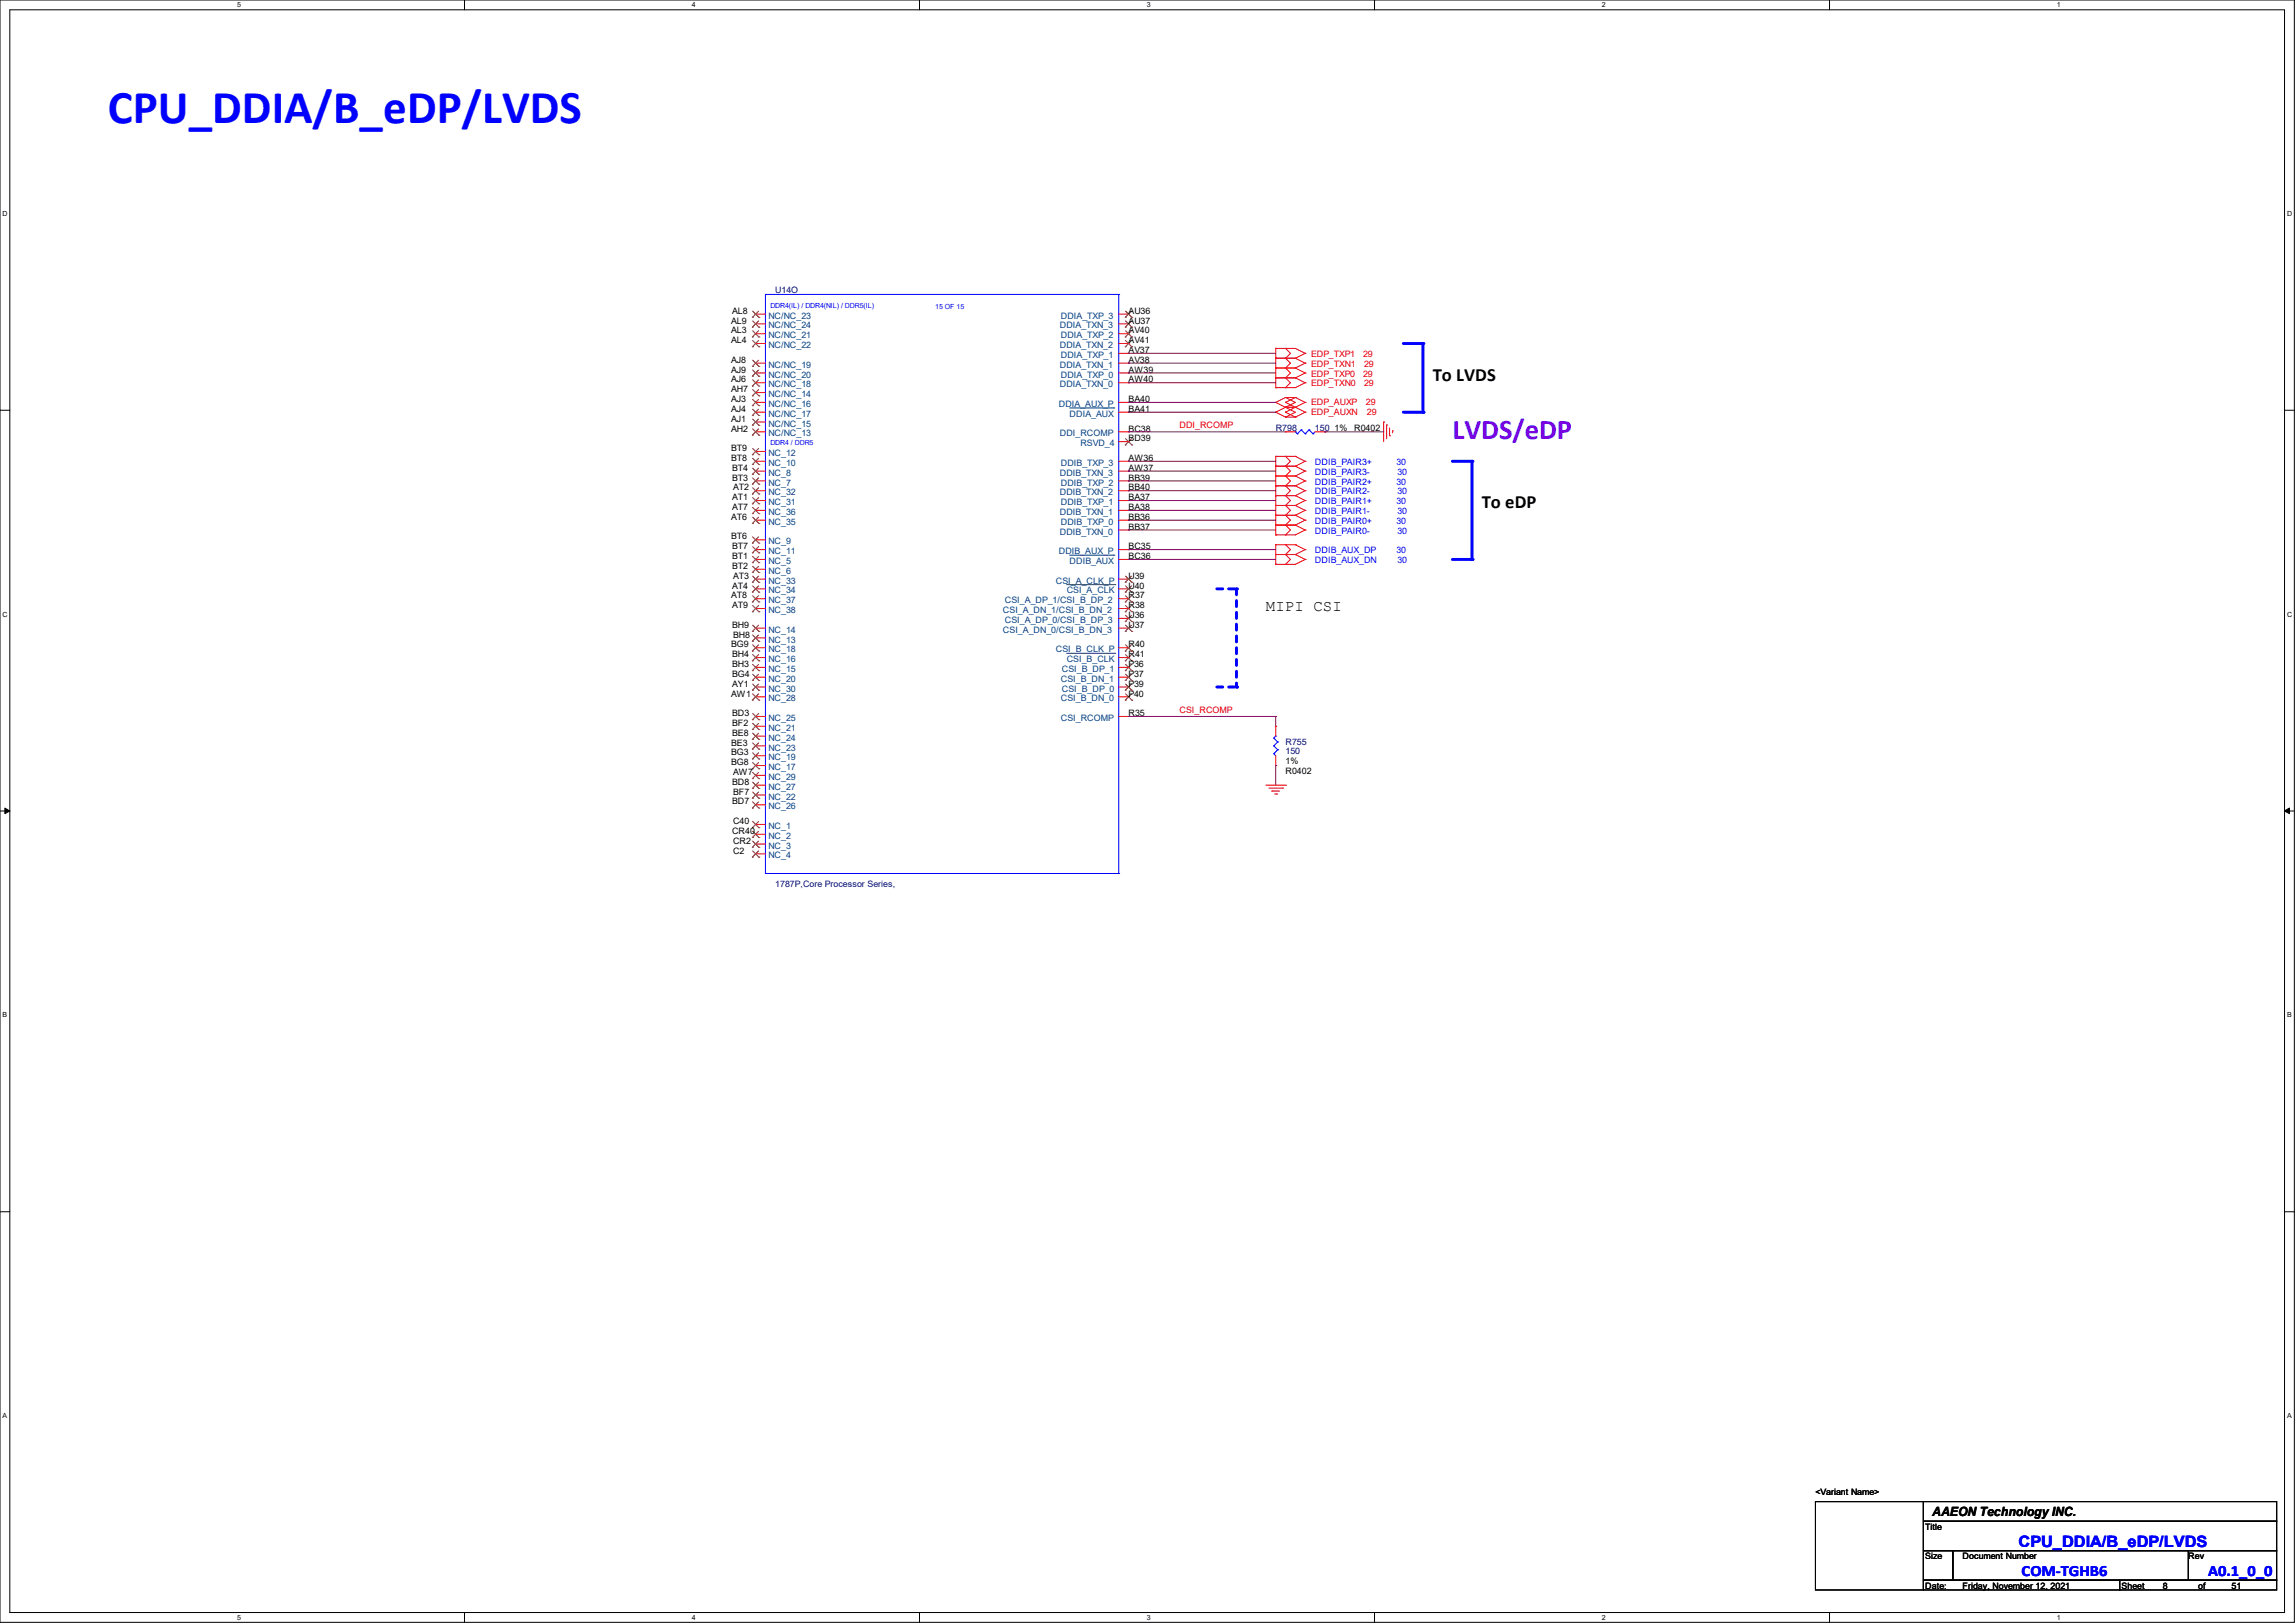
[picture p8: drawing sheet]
<svg xmlns="http://www.w3.org/2000/svg" width="297mm" height="210mm" viewBox="0 0 297 210" stroke-linecap="round" stroke-linejoin="round" font-family="sans-serif">
<defs><g id="words">
<text font-size="6.1" fill="#00f" x="14" y="16">CPU_DDIA/B_eDP/LVDS</text>
<text font-size="3.7" fill="#8000ff" x="188" y="56.9">LVDS/eDP</text>
<g font-size="2.4">
<text x="185.4" y="49.3">To LVDS</text>
<text x="191.8" y="65.8">To eDP</text>
</g>
<text font-size="2" x="163.8" y="79">MIPI CSI</text>
<g font-size="2" fill="#00f">
<text x="261.2" y="200.2">CPU_DDIA/B_eDP/LVDS</text>
<text x="261.6" y="203.9">COM-TGHB6</text>
<text x="285.8" y="203.9">A0.1_0_0</text>
</g>
<text font-size="1.7" x="250.1" y="196.2">AAEON Technology INC.</text>
<g font-size="1.1">
<text x="94.6" y="41.9">AL9</text>
<text x="94.7" y="40.6">AL8</text>
<text x="146" y="41.9">AU37</text>
<text x="146" y="40.6">AU36</text>
<text x="94.6" y="44.4">AL4</text>
<text x="94.6" y="46.9">AJ8</text>
<text x="94.6" y="43.1">AL3</text>
<text x="146" y="46.9">AV38</text>
<text x="146" y="45.7">AV37</text>
<text x="146" y="44.4">AV41</text>
<text x="146" y="43.1">AV40</text>
<text x="94.6" y="53.3">AJ4</text>
<text x="94.6" y="52">AJ3</text>
<text x="94.6" y="50.8">AH7</text>
<text x="94.6" y="49.5">AJ6</text>
<text x="94.6" y="48.2">AJ9</text>
<text x="146" y="52">BA40</text>
<text x="146" y="49.5">AW40</text>
<text x="146" y="48.2">AW39</text>
<text x="146" y="53.3">BA41</text>
<text x="94.6" y="58.4">BT9</text>
<text x="94.6" y="59.6">BT8</text>
<text x="94.6" y="55.8">AH2</text>
<text x="94.6" y="54.6">AJ1</text>
<text x="146" y="59.6">AW36</text>
<text x="146" y="57.1">BD39</text>
<text x="146" y="55.8">BC38</text>
<text x="172.7" y="55.7">1%</text>
<text x="175.3" y="55.7">R0402</text>
<text x="94.7" y="64.7">AT1</text>
<text x="94.7" y="66">AT7</text>
<text x="94.7" y="62.2">BT3</text>
<text x="94.7" y="60.9">BT4</text>
<text x="94.9" y="63.5">AT2</text>
<text x="146" y="66">BA38</text>
<text x="146" y="64.7">BA37</text>
<text x="146" y="63.5">BB40</text>
<text x="146" y="62.2">BB39</text>
<text x="146" y="60.9">AW37</text>
<text x="94.6" y="67.3">AT6</text>
<text x="94.6" y="69.8">BT6</text>
<text x="94.7" y="71.1">BT7</text>
<text x="146" y="71.1">BC35</text>
<text x="146" y="68.5">BB37</text>
<text x="146" y="67.3">BB36</text>
<text x="94.6" y="77.4">AT8</text>
<text x="94.7" y="76.2">AT4</text>
<text x="94.7" y="72.4">BT1</text>
<text x="94.7" y="73.6">BT2</text>
<text x="94.9" y="74.9">AT3</text>
<text x="146" y="74.9">U39</text>
<text x="146" y="72.4">BC36</text>
<text x="146" y="76.2">U40</text>
<text x="146" y="77.4">R37</text>
<text x="94.6" y="83.8">BG9</text>
<text x="94.7" y="81.2">BH9</text>
<text x="94.7" y="78.7">AT9</text>
<text x="94.9" y="82.5">BH8</text>
<text x="146" y="81.2">U37</text>
<text x="146" y="80">U36</text>
<text x="146" y="83.8">R40</text>
<text x="146" y="78.7">R38</text>
<text x="94.7" y="88.9">AY1</text>
<text x="94.7" y="87.6">BG4</text>
<text x="94.7" y="86.3">BH3</text>
<text x="94.7" y="85.1">BH4</text>
<text x="146" y="85.1">R41</text>
<text x="146" y="88.9">P39</text>
<text x="146" y="87.6">P37</text>
<text x="146" y="86.3">P36</text>
<text x="94.6" y="90.1">AW1</text>
<text x="94.7" y="93.9">BF2</text>
<text x="94.7" y="92.7">BD3</text>
<text x="94.7" y="95.2">BE8</text>
<text x="146" y="90.1">P40</text>
<text x="146" y="92.7">R35</text>
<text x="94.6" y="97.8">BG3</text>
<text x="94.6" y="99">BG8</text>
<text x="94.6" y="96.5">BE3</text>
<text x="94.7" y="101.6">BD8</text>
<text x="94.9" y="100.3">AW7</text>
<text x="166.4" y="98.9">1%</text>
<text x="166.4" y="100.2">R0402</text>
<text x="94.7" y="104.1">BD7</text>
<text x="94.7" y="107.9">CR40</text>
<text x="94.9" y="106.6">C40</text>
<text x="94.9" y="102.8">BF7</text>
<text x="94.9" y="109.2">CR2</text>
<text x="94.9" y="110.5">C2</text>
<text x="234.9" y="193.5">&lt;Variant Name&gt;</text>
<text x="249.2" y="198">Title</text>
<text x="249.2" y="201.8">Size</text>
<text x="254" y="201.8">Document Number</text>
<text x="283.2" y="201.8">Rev</text>
<text x="249.2" y="205.6">Date:</text>
<text x="254" y="205.6">Friday, November 12, 2021</text>
<text x="274.6" y="205.6">Sheet</text>
<text x="279.9" y="205.6">8</text>
<text x="284.5" y="205.6">of</text>
<text x="288.8" y="205.6">51</text>
</g>
<g font-size="1.1" fill="#004080">
<text x="99.4" y="41.2">NC/NC_23</text>
<text x="137.3" y="41.2">DDIA_TXP_3</text>
<text x="99.4" y="45">NC/NC_22</text>
<text x="99.4" y="42.5">NC/NC_24</text>
<text x="99.4" y="47.6">NC/NC_19</text>
<text x="99.4" y="43.8">NC/NC_21</text>
<text x="137.2" y="47.6">DDIA_TXN_1</text>
<text x="137.2" y="45">DDIA_TXN_2</text>
<text x="137.2" y="42.5">DDIA_TXN_3</text>
<text x="137.3" y="46.3">DDIA_TXP_1</text>
<text x="137.3" y="43.8">DDIA_TXP_2</text>
<text x="99.4" y="53.9">NC/NC_17</text>
<text x="99.4" y="52.7">NC/NC_16</text>
<text x="99.4" y="51.4">NC/NC_14</text>
<text x="99.4" y="50.1">NC/NC_18</text>
<text x="99.4" y="48.9">NC/NC_20</text>
<text x="137" y="52.7">DDIA_AUX_P</text>
<text x="137.2" y="50.1">DDIA_TXN_0</text>
<text x="137.3" y="48.9">DDIA_TXP_0</text>
<text x="138.4" y="53.9">DDIA_AUX</text>
<text x="99.4" y="59">NC_12</text>
<text x="99.4" y="56.5">NC/NC_13</text>
<text x="99.4" y="55.2">NC/NC_15</text>
<text x="137.2" y="56.5">DDI_RCOMP</text>
<text x="139.8" y="57.7">RSVD_4</text>
<text x="99.4" y="64.1">NC_32</text>
<text x="99.4" y="65.4">NC_31</text>
<text x="99.4" y="62.8">NC_7</text>
<text x="99.4" y="61.6">NC_8</text>
<text x="99.4" y="60.3">NC_10</text>
<text x="137.2" y="64.1">DDIB_TXN_2</text>
<text x="137.2" y="61.6">DDIB_TXN_3</text>
<text x="137.3" y="65.4">DDIB_TXP_1</text>
<text x="137.3" y="62.8">DDIB_TXP_2</text>
<text x="137.3" y="60.3">DDIB_TXP_3</text>
<text x="99.4" y="67.9">NC_35</text>
<text x="99.4" y="71.7">NC_11</text>
<text x="99.4" y="66.6">NC_36</text>
<text x="99.4" y="70.4">NC_9</text>
<text x="137" y="71.7">DDIB_AUX_P</text>
<text x="137.2" y="69.2">DDIB_TXN_0</text>
<text x="137.2" y="66.6">DDIB_TXN_1</text>
<text x="137.3" y="67.9">DDIB_TXP_0</text>
<text x="99.4" y="76.8">NC_34</text>
<text x="99.4" y="75.5">NC_33</text>
<text x="99.4" y="73">NC_5</text>
<text x="99.4" y="74.3">NC_6</text>
<text x="136.6" y="75.5">CSI_A_CLK_P</text>
<text x="138" y="76.8">CSI_A_CLK</text>
<text x="138.4" y="73">DDIB_AUX</text>
<text x="99.4" y="78.1">NC_37</text>
<text x="99.4" y="83.1">NC_13</text>
<text x="99.4" y="81.9">NC_14</text>
<text x="99.4" y="79.3">NC_38</text>
<text x="129.8" y="81.9">CSI_A_DN_0/CSI_B_DN_3</text>
<text x="129.8" y="79.3">CSI_A_DN_1/CSI_B_DN_2</text>
<text x="130" y="80.6">CSI_A_DP_0/CSI_B_DP_3</text>
<text x="130" y="78.1">CSI_A_DP_1/CSI_B_DP_2</text>
<text x="99.4" y="84.4">NC_18</text>
<text x="99.4" y="89.5">NC_30</text>
<text x="99.4" y="88.2">NC_20</text>
<text x="99.4" y="87">NC_15</text>
<text x="99.4" y="85.7">NC_16</text>
<text x="136.6" y="84.4">CSI_B_CLK_P</text>
<text x="137.3" y="88.2">CSI_B_DN_1</text>
<text x="137.4" y="89.5">CSI_B_DP_0</text>
<text x="137.4" y="87">CSI_B_DP_1</text>
<text x="138" y="85.7">CSI_B_CLK</text>
<text x="99.4" y="90.8">NC_28</text>
<text x="99.4" y="94.6">NC_21</text>
<text x="99.4" y="93.3">NC_25</text>
<text x="99.4" y="95.8">NC_24</text>
<text x="137.3" y="90.8">CSI_B_DN_0</text>
<text x="137.3" y="93.3">CSI_RCOMP</text>
<text x="99.4" y="98.4">NC_19</text>
<text x="99.4" y="99.7">NC_17</text>
<text x="99.4" y="97.1">NC_23</text>
<text x="99.4" y="100.9">NC_29</text>
<text x="99.4" y="104.7">NC_26</text>
<text x="99.4" y="102.2">NC_27</text>
<text x="99.4" y="107.3">NC_1</text>
<text x="99.4" y="103.5">NC_22</text>
<text x="99.4" y="109.8">NC_3</text>
<text x="99.4" y="108.5">NC_2</text>
<text x="99.4" y="111.1">NC_4</text>
</g>
<g font-size="1.1" fill="#000080">
<text x="100.3" y="37.9">U14O</text>
<text x="165.1" y="55.7">R798</text>
<text x="170.2" y="55.7">150</text>
<text x="166.4" y="96.4">R755</text>
<text x="166.4" y="97.6">150</text>
<text x="100.3" y="114.8">1787P,Core Processor Series,</text>
</g>
<g font-size="1.1" fill="#f00">
<text x="169.7" y="47.5">EDP_TXN1</text>
<text x="169.7" y="46.2">EDP_TXP1</text>
<text x="176.4" y="46.2">29</text>
<text x="176.5" y="47.5">29</text>
<text x="169.7" y="50">EDP_TXN0</text>
<text x="169.7" y="48.7">EDP_TXP0</text>
<text x="169.7" y="52.4">EDP_AUXP</text>
<text x="169.7" y="53.7">EDP_AUXN</text>
<text x="176.4" y="48.7">29</text>
<text x="176.5" y="50">29</text>
<text x="176.8" y="52.4">29</text>
<text x="176.9" y="53.7">29</text>
<text x="152.7" y="55.4">DDI_RCOMP</text>
<text x="152.7" y="92.2">CSI_RCOMP</text>
</g>
<g font-size="1.1" fill="#00f">
<text x="170.2" y="65.2">DDIB_PAIR1+</text>
<text x="170.2" y="64">DDIB_PAIR2-</text>
<text x="170.2" y="62.7">DDIB_PAIR2+</text>
<text x="170.2" y="61.4">DDIB_PAIR3-</text>
<text x="170.2" y="60.2">DDIB_PAIR3+</text>
<text x="180.7" y="65.2">30</text>
<text x="180.7" y="62.7">30</text>
<text x="180.7" y="60.2">30</text>
<text x="180.8" y="64">30</text>
<text x="180.8" y="61.4">30</text>
<text x="170.2" y="69">DDIB_PAIR0-</text>
<text x="170.2" y="67.8">DDIB_PAIR0+</text>
<text x="170.2" y="66.5">DDIB_PAIR1-</text>
<text x="170.2" y="71.6">DDIB_AUX_DP</text>
<text x="180.7" y="67.8">30</text>
<text x="180.7" y="71.6">30</text>
<text x="180.8" y="69">30</text>
<text x="180.8" y="66.5">30</text>
<text x="170.2" y="72.9">DDIB_AUX_DN</text>
<text x="180.8" y="72.9">30</text>
</g>
<g font-size=".9">
<text x="30.7" y=".9">5</text>
<text x="89.5" y=".9">4</text>
<text x="148.4" y=".9">3</text>
<text x="207.3" y=".9">2</text>
<text x="266.2" y=".9">1</text>
<text x=".3" y="28">D</text>
<text x="296" y="28">D</text>
<text x=".3" y="79.8">C</text>
<text x="296" y="79.8">C</text>
<text x=".3" y="131.7">B</text>
<text x="296" y="131.7">B</text>
<text x=".3" y="183.5">A</text>
<text x="296" y="183.5">A</text>
<text x="30.7" y="209.6">5</text>
<text x="89.5" y="209.6">4</text>
<text x="148.4" y="209.6">3</text>
<text x="207.3" y="209.6">2</text>
<text x="266.2" y="209.6">1</text>
</g>
<g font-size=".9" fill="#00f">
<text x="99.7" y="39.8">DDR4(IL) / DDR4(NIL) / DDR5(IL)</text>
<text x="121" y="39.9">15 OF 15</text>
<text x="99.7" y="57.6">DDR4 / DDR5</text>
</g>
</g></defs>
<path d="M0 0h296.9v209.9h-296.9zM1.3 1.3h294.4v207.4h-294.4z" fill="none" stroke="#000" stroke-width=".13"/>
<g fill="#fff">
<path d="M30.7 .1h.5v1h-.5z"/>
<path d="M30.7 208.8h.5v1h-.5z"/>
</g>
<path d="M60.1 0v1.3M60.1 208.7v1.2" fill="none" stroke="#000" stroke-width=".13"/>
<g fill="#fff">
<path d="M89.5 .1h.5v1h-.5z"/>
<path d="M89.5 208.8h.5v1h-.5z"/>
</g>
<path d="M119 0v1.3M119 208.7v1.2" fill="none" stroke="#000" stroke-width=".13"/>
<g fill="#fff">
<path d="M148.4 .1h.5v1h-.5z"/>
<path d="M148.4 208.8h.5v1h-.5z"/>
</g>
<path d="M177.9 0v1.3M177.9 208.7v1.2" fill="none" stroke="#000" stroke-width=".13"/>
<g fill="#fff">
<path d="M207.3 .1h.5v1h-.5z"/>
<path d="M207.3 208.8h.5v1h-.5z"/>
</g>
<path d="M236.8 0v1.3M236.8 208.7v1.2" fill="none" stroke="#000" stroke-width=".13"/>
<g fill="#fff">
<path d="M266.2 .1h.5v1h-.5z"/>
<path d="M266.2 208.8h.5v1h-.5z"/>
<path d="M.3 27.2h.7v1h-.7z"/>
<path d="M296 27.2h.6v1h-.6z"/>
<path d="M.3 79h.7v1h-.7z"/>
<path d="M296 79h.6v1h-.6z"/>
</g>
<path d="M0 53.1h1.3M295.7 53.1h1.2" fill="none" stroke="#000" stroke-width=".13"/>
<g fill="#fff">
<path d="M.3 130.9h.6v1h-.6z"/>
<path d="M296 130.9h.6v1h-.6z"/>
</g>
<path d="M0 104.9h1.3M295.7 104.9h1.2" fill="none" stroke="#000" stroke-width=".13"/>
<path d="M.6 104.6l.7 .3-.7 .4zM295.7 104.9l.6-.3v.7z" fill="#000" stroke="#000" stroke-width=".13"/>
<g fill="#fff">
<path d="M.3 182.7h.6v1h-.6z"/>
<path d="M296 182.7h.5v1h-.5z"/>
</g>
<path d="M0 156.8h1.3M295.7 156.8h1.2" fill="none" stroke="#000" stroke-width=".13"/>
<path d="M181.6 44.4h2.5" fill="none" stroke="#00f" stroke-width=".38"/>
<circle cx="184.2" cy="44.4" r=".19" fill="#00f"/>
<path d="M184.1 44.4v8.9" fill="none" stroke="#00f" stroke-width=".38"/>
<circle cx="184.2" cy="53.3" r=".19" fill="#00f"/>
<path d="M181.6 53.3h2.5" fill="none" stroke="#00f" stroke-width=".38"/>
<circle cx="184.2" cy="53.3" r=".19" fill="#00f"/>
<path d="M188 59.7h2.5" fill="none" stroke="#00f" stroke-width=".38"/>
<circle cx="190.5" cy="59.7" r=".19" fill="#00f"/>
<path d="M190.5 59.7v12.7" fill="none" stroke="#00f" stroke-width=".38"/>
<circle cx="190.5" cy="72.4" r=".19" fill="#00f"/>
<path d="M188 72.4h2.5" fill="none" stroke="#00f" stroke-width=".38"/>
<circle cx="190.5" cy="72.4" r=".19" fill="#00f"/>
<path d="M160 76.2v12.7" fill="none" stroke="#00f" stroke-width=".38" stroke-dasharray=".8"/>
<circle cx="160" cy="88.9" r=".19" fill="#00f" stroke-dasharray=".8"/>
<path d="M157.5 76.2h2.5" fill="none" stroke="#00f" stroke-width=".38" stroke-dasharray=".8"/>
<circle cx="160" cy="76.2" r=".19" fill="#00f" stroke-dasharray=".8"/>
<path d="M157.5 88.9h2.5" fill="none" stroke="#00f" stroke-width=".38" stroke-dasharray=".8"/>
<circle cx="160" cy="88.9" r=".19" fill="#00f" stroke-dasharray=".8"/>
<g fill="none" stroke="#f00" stroke-width=".13">
<path d="M97.8 58.4h.1M97.8 44.4h.1M97.8 41.9h.1M97.8 59.7h.1M97.8 55.9h.1M97.8 54.6h.1M97.8 53.3h.1M97.8 52.1h.1M97.8 50.8h.1M97.8 49.5h.1M97.8 48.3h.1M97.8 47h.1"/>
<path d="M97.8 43.2h.1M97.8 40.6h.1M97.8 59.7h1.3M97.8 52.1h1.3M97.8 49.5h1.3M97.8 48.3h1.3M97.8 47h1.3M97.8 44.4h1.3M97.8 43.2h1.3M97.8 41.9h1.3M97.8 40.6h1.3M97.8 53.3h1.3"/>
<path d="M97.8 58.4h1.3M97.8 55.9h1.3M97.8 54.6h1.3M97.8 50.8h1.3M144.8 59.7h1.2M144.8 52.1h1.2M144.8 49.5h1.2M144.8 48.3h1.2M144.8 47h1.2M144.8 45.7h1.2M144.8 44.4h1.2M144.8 43.2h1.2"/>
<path d="M144.8 41.9h1.2M144.8 40.6h1.2M144.8 53.3h1.2M144.8 57.1h1.2M144.8 55.9h1.2M146 59.7h.1M146 52.1h.1M146 49.5h.1M146 48.3h.1M146 47h.1M146 45.7h.1M146 44.4h.1"/>
<path d="M146 43.2h.1M146 41.9h.1M146 40.6h.1M146 53.3h.1M146 57.1h.1M146 55.9h.1M165.1 50.2h.1M165.1 48.9h.1M165.1 47.6h.1M165.1 46.4h.1M165.1 45.1h.1M165.1 52.1h.1"/>
<path d="M165.1 53.3h.1M165.1 59.1h.1M165.1 48.9h2.5M165.1 45.1v5.1M165.1 59.1v10.1M165.1 47.6h2.5M165.1 46.4h2.5M165.1 45.1h2.5l1.3 .6M165.1 52.1l1.3 .6M165.1 53.3l1.3 .7M165.1 59.1h2.5M166.4 50.2h.1"/>
<path d="M166.4 48.9h.1M166.4 47.6h.1M166.4 46.4h.1M166.4 45.1h.1M166.4 51.4h.1M166.4 52.7h.1M166.4 52.1h.1M166.4 54h.1M166.4 53.3h.1M166.4 59.1h.1M166.4 55.9h.1M166.4 48.9l.6 .6-.6 .7"/>
<path d="M166.4 47.6l.6 .7-.6 .6M166.4 46.4l.6 .6-.6 .6M166.4 45.1l.6 .6-.6 .7M166.4 52.7h1.2M166.4 51.4h1.2M166.4 51.4l-1.3 .7M166.4 51.4l1.2 .7-2.5 1.2M166.4 52.1l2.5 1.2M166.4 54h1.2M166.4 52.7l1.2 .6-1.2 .7M166.4 53.3l1.2 .7M166.4 59.1l.6 .6-.6 .6"/>
<path d="M166.4 55.9h1.2M167.6 48.9h.1M167.6 47.6h.1M167.6 46.4h.1M167.6 52.7h.1M167.6 51.4h.1M167.6 54h.1M167.6 59.1h.1M167.6 48.9l1.3 .6M167.6 47.6l1.3 .7M167.6 46.4l1.3 .6M167.6 51.4l1.3 .7"/>
<path d="M167.6 51.4l-1.2 .7M167.6 59.1l1.3 .6M168.9 49.5h.1M168.9 48.3h.1M168.9 47h.1M168.9 45.7h.1M168.9 52.1h.1M168.9 53.3h.1M168.9 59.7h.1M168.9 49.5l-1.3 .7h-2.5M168.9 48.3l-1.3 .6M168.9 47l-1.3 .6"/>
<path d="M168.9 45.7l-1.3 .7M168.9 52.1l-2.5 1.2M168.9 53.3l-1.3 .7M168.9 59.7l-1.3 .6M170.2 55.9h1.2M171.4 55.9h.1M179.1 54.6h.1M179.1 54.6v2.5M179.5 55h.1M179.5 55v1.8M179.8 56.4h.1M179.8 55.4v1"/>
<path d="M180.2 55.8h.1M180.2 55.8v.2M97.8 76.2h.1M97.8 63.5h.1M97.8 77.5h.1M97.8 67.3h.1M97.8 74.9h.1M97.8 71.1h.1M97.8 64.8h.1M97.8 78.7h.1M97.8 66h.1M97.8 72.4h.1"/>
<path d="M97.8 62.2h.1M97.8 73.7h.1M97.8 61h.1M97.8 69.8h.1M97.8 74.9h1.3M97.8 76.2h1.3M97.8 63.5h1.3M97.8 72.4h1.3M97.8 71.1h1.3M97.8 67.3h1.3M97.8 66h1.3M97.8 64.8h1.3"/>
<path d="M97.8 62.2h1.3M97.8 61h1.3M97.8 77.5h1.3M97.8 78.7h1.3M97.8 73.7h1.3M97.8 69.8h1.3M144.8 74.9h1.2M144.8 76.2h1.2M144.8 63.5h1.2M144.8 72.4h1.2M144.8 71.1h1.2M144.8 68.6h1.2"/>
<path d="M144.8 67.3h1.2M144.8 66h1.2M144.8 64.8h1.2M144.8 62.2h1.2M144.8 61h1.2M144.8 77.5h1.2M144.8 78.7h1.2M146 74.9h.1M146 72.4h.1M146 71.1h.1M146 68.6h.1M146 67.3h.1"/>
<path d="M146 66h.1M146 64.8h.1M146 63.5h.1M146 62.2h.1M146 61h.1M146 76.2h.1M146 78.7h.1M146 77.5h.1M165.1 69.2h.1M165.1 67.9h.1M165.1 66.7h.1M165.1 65.4h.1"/>
<path d="M165.1 64.1h.1M165.1 62.9h.1M165.1 61.6h.1M165.1 60.3h.1M165.1 73h.1M165.1 71.8h.1M165.1 70.5h.1M165.1 70.5v2.5M165.1 67.9h2.5M165.1 66.7h2.5M165.1 65.4h2.5M165.1 64.1h2.5"/>
<path d="M165.1 62.9h2.5M165.1 61.6h2.5M165.1 60.3h2.5M165.1 71.8h2.5M165.1 70.5h2.5M166.4 69.2h.1M166.4 67.9h.1M166.4 66.7h.1M166.4 65.4h.1M166.4 64.1h.1M166.4 62.9h.1M166.4 61.6h.1"/>
<path d="M166.4 60.3h.1M166.4 73h.1M166.4 71.8h.1M166.4 70.5h.1M166.4 67.9l.6 .7-.6 .6M166.4 66.7l.6 .6-.6 .6M166.4 65.4l.6 .6-.6 .7M166.4 64.1l.6 .7-.6 .6M166.4 62.9l.6 .6-.6 .6M166.4 61.6l.6 .6-.6 .7M166.4 60.3l.6 .7-.6 .6M166.4 71.8l.6 .6-.6 .6"/>
<path d="M166.4 70.5l.6 .6-.6 .7M167.6 67.9h.1M167.6 66.7h.1M167.6 65.4h.1M167.6 64.1h.1M167.6 62.9h.1M167.6 61.6h.1M167.6 60.3h.1M167.6 71.8h.1M167.6 70.5h.1M167.6 67.9l1.3 .7M167.6 66.7l1.3 .6"/>
<path d="M167.6 65.4l1.3 .6M167.6 64.1l1.3 .7M167.6 62.9l1.3 .6M167.6 61.6l1.3 .6M167.6 60.3l1.3 .7M167.6 71.8l1.3 .6M167.6 70.5l1.3 .6M168.9 68.6h.1M168.9 67.3h.1M168.9 66h.1M168.9 64.8h.1M168.9 63.5h.1"/>
<path d="M168.9 62.2h.1M168.9 61h.1M168.9 72.4h.1M168.9 71.1h.1M168.9 68.6l-1.3 .6h-2.5M168.9 67.3l-1.3 .6M168.9 66l-1.3 .7M168.9 64.8l-1.3 .6M168.9 63.5l-1.3 .6M168.9 62.2l-1.3 .7M168.9 61l-1.3 .6M168.9 72.4l-1.3 .6h-2.5"/>
<path d="M168.9 71.1l-1.3 .7M97.8 83.8h.1M97.8 82.5h.1M97.8 81.3h.1M97.8 97.8h.1M97.8 88.9h.1M97.8 99.1h.1M97.8 87.6h.1M97.8 90.2h.1M97.8 86.4h.1M97.8 96.5h.1M97.8 85.1h.1"/>
<path d="M97.8 94h.1M97.8 92.7h.1M97.8 95.2h.1M97.8 81.3h1.3M97.8 83.8h1.3M97.8 82.5h1.3M97.8 85.1h1.3M97.8 97.8h1.3M97.8 88.9h1.3M97.8 99.1h1.3M97.8 87.6h1.3M97.8 90.2h1.3"/>
<path d="M97.8 86.4h1.3M97.8 96.5h1.3M97.8 92.7h1.3M97.8 94h1.3M97.8 95.2h1.3M144.8 81.3h1.2M144.8 80h1.2M144.8 83.8h1.2M144.8 85.1h1.2M144.8 88.9h1.2M144.8 87.6h1.2M144.8 90.2h1.2"/>
<path d="M144.8 86.4h1.2M144.8 92.7h1.2M146 81.3h.1M146 80h.1M146 85.1h.1M146 83.8h.1M146 90.2h.1M146 88.9h.1M146 87.6h.1M146 86.4h.1M146 92.7h.1M165.1 99.1h.1"/>
<path d="M165.1 94h.1M165.1 94v1.2M165.1 97.8v1.3M97.8 104.1h.1M97.8 101.6h.1M97.8 106.7h.1M97.8 109.2h.1M97.8 107.9h.1M97.8 102.9h.1M97.8 110.5h.1M97.8 100.3h.1M97.8 101.6h1.3"/>
<path d="M97.8 104.1h1.3M97.8 106.7h1.3M97.8 109.2h1.3M97.8 107.9h1.3M97.8 102.9h1.3M97.8 110.5h1.3M97.8 100.3h1.3M163.8 101.6h2.6M164.2 102h1.8M164.6 102.4h.1M164.6 102.4h1M165 102.7h.2"/>
<path d="M165.2 102.7h.1M166 102h.1M166.4 101.6h.1"/>
</g>
<path d="M234.9 194.3h14v11.4h-14zM248.9 194.3h45.7v2.5h-45.7zM248.9 196.8h45.7v3.9h-45.7zM248.9 200.7h3.8v3.8h-3.8zM248.9 204.5h25.4v1.2h-25.4zM252.7 200.7h30.5v3.8h-30.5zM274.3 204.5h20.3v1.2h-20.3zM283.2 200.7h11.4v3.8h-11.4z" fill="none" stroke="#000" stroke-width=".13"/>
<g fill="none" stroke="#00f" stroke-width=".13">
<path d="M99.1 38.1h.1M99.1 38.1h45.7M99.1 38.1v74.9M144.8 38.1h.1M144.8 38.1v74.9M167.6 55.9h.1M167.6 55.9l.3 .2M167.9 56.1h.1M168.4 55.6h.1M168.4 55.6l-.5 .5M168.4 55.6l.5 .5M168.9 56.1h.1"/>
<path d="M169.4 55.6h.1M169.4 55.6l.5 .5M169.4 55.6l-.5 .5M169.9 56.1h.1M170.2 55.9l-.3 .2M164.8 95.5h.1M164.8 97.5h.1M164.8 96.5h.1M164.8 95.5l.6 .5M164.8 97.5l.3 .3M164.8 96.5l.6 .5M165.1 95.2h.1"/>
<path d="M165.1 95.2l-.3 .3M165.4 97h.1M165.4 96h.1M165.4 97l-.6 .5M165.4 96l-.6 .5M99.1 113h.1M99.1 113h45.7M144.8 113h.1"/>
</g>
<g fill="none" stroke="#804000" stroke-width=".13">
<path d="M97.4 58.8h.1M97.4 44.9h.1M97.4 42.3h.1M97.4 56.3h.1M97.4 55h.1M97.4 53.8h.1M97.4 52.5h.1M97.4 51.2h.1M97.4 50h.1M97.4 48.7h.1M97.4 47.4h.1M97.4 43.6h.1"/>
<path d="M97.4 41.1h.1M97.4 58l.8 .8M97.4 44.1l.8 .8M97.4 41.5l.8 .8M97.4 59.3l.8 .8M97.4 55.5l.8 .8M97.4 54.2l.8 .8M97.4 53l.8 .8M97.4 51.7l.8 .8M97.4 50.4l.8 .8M97.4 49.1l.8 .9M97.4 47.9l.8 .8"/>
<path d="M97.4 46.6l.8 .8M97.4 42.8l.8 .8M97.4 40.3l.8 .8M98.2 58l-.8 .8M98.2 44.1l-.8 .8M98.2 41.5l-.8 .8M98.2 59.3l-.8 .8M98.2 55.5l-.8 .8M98.2 54.2l-.8 .8M98.2 53l-.8 .8M98.2 51.7l-.8 .8M98.2 50.4l-.8 .8"/>
<path d="M98.2 49.1l-.8 .9M98.2 47.9l-.8 .8M98.2 46.6l-.8 .8M98.2 42.8l-.8 .8M98.2 40.3l-.8 .8M98.2 58.8h.1M98.2 44.9h.1M98.2 42.3h.1M98.2 56.3h.1M98.2 55h.1M98.2 53.8h.1M98.2 52.5h.1"/>
<path d="M98.2 51.2h.1M98.2 50h.1M98.2 48.7h.1M98.2 47.4h.1M98.2 43.6h.1M98.2 41.1h.1M145.6 44.9h.1M145.6 43.6h.1M145.6 42.3h.1M145.6 41.1h.1M145.6 57.6h.1M145.7 44.1l.8 .8"/>
<path d="M145.7 42.8l.8 .8M145.7 41.5l.8 .8M145.7 40.3l.8 .8M145.7 56.8l.8 .8M146.4 44.1l-.8 .8M146.4 42.8l-.8 .8M146.4 41.5l-.8 .8M146.4 40.3l-.8 .8M146.4 56.8l-.8 .8M146.5 44.9h.1M146.5 43.6h.1M146.5 42.3h.1"/>
<path d="M146.5 41.1h.1M146.5 57.6h.1M97.4 76.6h.1M97.4 63.9h.1M97.4 77.9h.1M97.4 67.7h.1M97.4 75.4h.1M97.4 71.5h.1M97.4 65.2h.1M97.4 79.2h.1M97.4 66.5h.1M97.4 72.8h.1"/>
<path d="M97.4 62.7h.1M97.4 74.1h.1M97.4 61.4h.1M97.4 70.3h.1M97.4 60.1h.1M97.4 75.8l.8 .8M97.4 63.1l.8 .8M97.4 77.1l.8 .8M97.4 66.9l.8 .8M97.4 74.5l.8 .9M97.4 70.7l.8 .8M97.4 64.4l.8 .8"/>
<path d="M97.4 78.4l.8 .8M97.4 65.7l.8 .8M97.4 72l.8 .8M97.4 61.8l.8 .9M97.4 73.3l.8 .8M97.4 60.6l.8 .8M97.4 69.5l.8 .8M98.2 75.8l-.8 .8M98.2 63.1l-.8 .8M98.2 77.1l-.8 .8M98.2 66.9l-.8 .8M98.2 74.5l-.8 .9"/>
<path d="M98.2 70.7l-.8 .8M98.2 64.4l-.8 .8M98.2 78.4l-.8 .8M98.2 65.7l-.8 .8M98.2 72l-.8 .8M98.2 61.8l-.8 .9M98.2 73.3l-.8 .8M98.2 60.6l-.8 .8M98.2 69.5l-.8 .8M98.2 76.6h.1M98.2 63.9h.1M98.2 77.9h.1"/>
<path d="M98.2 67.7h.1M98.2 75.4h.1M98.2 71.5h.1M98.2 65.2h.1M98.2 79.2h.1M98.2 66.5h.1M98.2 72.8h.1M98.2 62.7h.1M98.2 74.1h.1M98.2 61.4h.1M98.2 70.3h.1M98.2 60.1h.1"/>
<path d="M145.6 75.4h.1M145.6 76.6h.1M145.6 79.2h.1M145.6 77.9h.1M145.7 74.5l.8 .9M145.7 79.6l.8 .8M145.7 75.8l.8 .8M145.7 78.4l.8 .8M145.7 77.1l.8 .8M146.4 74.5l-.8 .9M146.4 79.6l-.8 .8M146.4 75.8l-.8 .8"/>
<path d="M146.4 78.4l-.8 .8M146.4 77.1l-.8 .8M146.5 75.4h.1M146.5 76.6h.1M146.5 79.2h.1M146.5 77.9h.1M97.4 84.2h.1M97.4 83h.1M97.4 81.7h.1M97.4 98.2h.1M97.4 89.3h.1M97.4 99.5h.1"/>
<path d="M97.4 88.1h.1M97.4 90.6h.1M97.4 86.8h.1M97.4 96.9h.1M97.4 85.5h.1M97.4 94.4h.1M97.4 93.1h.1M97.4 95.7h.1M97.4 83.4l.8 .8M97.4 82.2l.8 .8M97.4 80.9l.8 .8M97.4 97.4l.8 .8"/>
<path d="M97.4 88.5l.8 .8M97.4 98.7l.8 .8M97.4 87.2l.8 .9M97.4 89.8l.8 .8M97.4 86l.8 .8M97.4 96.1l.8 .8M97.4 84.7l.8 .8M97.4 93.6l.8 .8M97.4 92.3l.8 .8M97.4 99.9l.8 .9M97.4 94.9l.8 .8M98.2 89.8l-.8 .8"/>
<path d="M98.2 83.4l-.8 .8M98.2 82.2l-.8 .8M98.2 80.9l-.8 .8M98.2 97.4l-.8 .8M98.2 88.5l-.8 .8M98.2 98.7l-.8 .8M98.2 87.2l-.8 .9M98.2 86l-.8 .8M98.2 96.1l-.8 .8M98.2 84.7l-.8 .8M98.2 93.6l-.8 .8M98.2 92.3l-.8 .8"/>
<path d="M98.2 99.9l-.8 .9M98.2 94.9l-.8 .8M98.2 84.2h.1M98.2 83h.1M98.2 81.7h.1M98.2 98.2h.1M98.2 89.3h.1M98.2 99.5h.1M98.2 88.1h.1M98.2 90.6h.1M98.2 86.8h.1M98.2 96.9h.1"/>
<path d="M98.2 85.5h.1M98.2 94.4h.1M98.2 93.1h.1M98.2 95.7h.1M145.6 81.7h.1M145.6 80.4h.1M145.6 85.5h.1M145.6 84.2h.1M145.6 90.6h.1M145.6 89.3h.1M145.6 88.1h.1M145.6 86.8h.1"/>
<path d="M145.7 80.9l.8 .8M145.7 84.7l.8 .8M145.7 83.4l.8 .8M145.7 89.8l.8 .8M145.7 88.5l.8 .8M145.7 87.2l.8 .9M145.7 86l.8 .8M146.4 80.9l-.8 .8M146.4 84.7l-.8 .8M146.4 83.4l-.8 .8M146.4 89.8l-.8 .8M146.4 88.5l-.8 .8"/>
<path d="M146.4 87.2l-.8 .9M146.4 86l-.8 .8M146.5 81.7h.1M146.5 80.4h.1M146.5 85.5h.1M146.5 84.2h.1M146.5 90.6h.1M146.5 89.3h.1M146.5 88.1h.1M146.5 86.8h.1M97.4 104.6h.1M97.4 102h.1"/>
<path d="M97.4 107.1h.1M97.4 109.6h.1M97.4 108.4h.1M97.4 103.3h.1M97.4 110.9h.1M97.4 100.8h.1M97.4 103.8l.8 .8M97.4 101.2l.8 .8M97.4 106.3l.8 .8M97.4 108.8l.8 .8M97.4 107.6l.8 .8M97.4 102.5l.8 .8"/>
<path d="M97.4 110.1l.8 .8M98.2 103.8l-.8 .8M98.2 101.2l-.8 .8M98.2 106.3l-.8 .8M98.2 108.8l-.8 .8M98.2 107.6l-.8 .8M98.2 102.5l-.8 .8M98.2 110.1l-.8 .8M98.2 104.6h.1M98.2 102h.1M98.2 107.1h.1M98.2 109.6h.1"/>
<path d="M98.2 108.4h.1M98.2 103.3h.1M98.2 110.9h.1M98.2 100.8h.1"/>
</g>
<path d="M138.4 52.8h5.7M144.1 52.8h.1M138 75.6h6.3M138.4 71.8h5.7M144.1 71.8h.1M144.3 75.6h.1M138 84.5h6.3M144.3 84.5h.1" fill="none" stroke="#004080" stroke-width=".13"/>
<g fill="none" stroke="#800040" stroke-width=".13">
<path d="M146 55.9h.1M146 49.5h.1M146 48.3h.1M146 47h.1M146 45.7h.1M146 52.1h.1M146 53.3h.1M146 59.7h.1M146 55.9h20.4M146 49.5h19.1M146 48.3h19.1M146 47h19.1"/>
<path d="M146 45.7h19.1M146 52.1h19.1M146 53.3h19.1M146 59.7h19.1M171.4 55.9h.1M171.4 55.9h7.7M146 68.6h.1M146 67.3h.1M146 66h.1M146 64.8h.1M146 63.5h.1M146 62.2h.1"/>
<path d="M146 61h.1M146 72.4h.1M146 71.1h.1M146 68.6h19.1M146 67.3h19.1M146 66h19.1M146 64.8h19.1M146 63.5h19.1M146 62.2h19.1M146 61h19.1M146 72.4h19.1M146 71.1h19.1"/>
<path d="M146 92.7h.1M146 92.7h19.1M165.1 92.7h.1M165.1 99.1h.1M165.1 92.7v1.3M165.1 99.1v2.5"/>
</g>
<use href="#words"/>
</svg>
